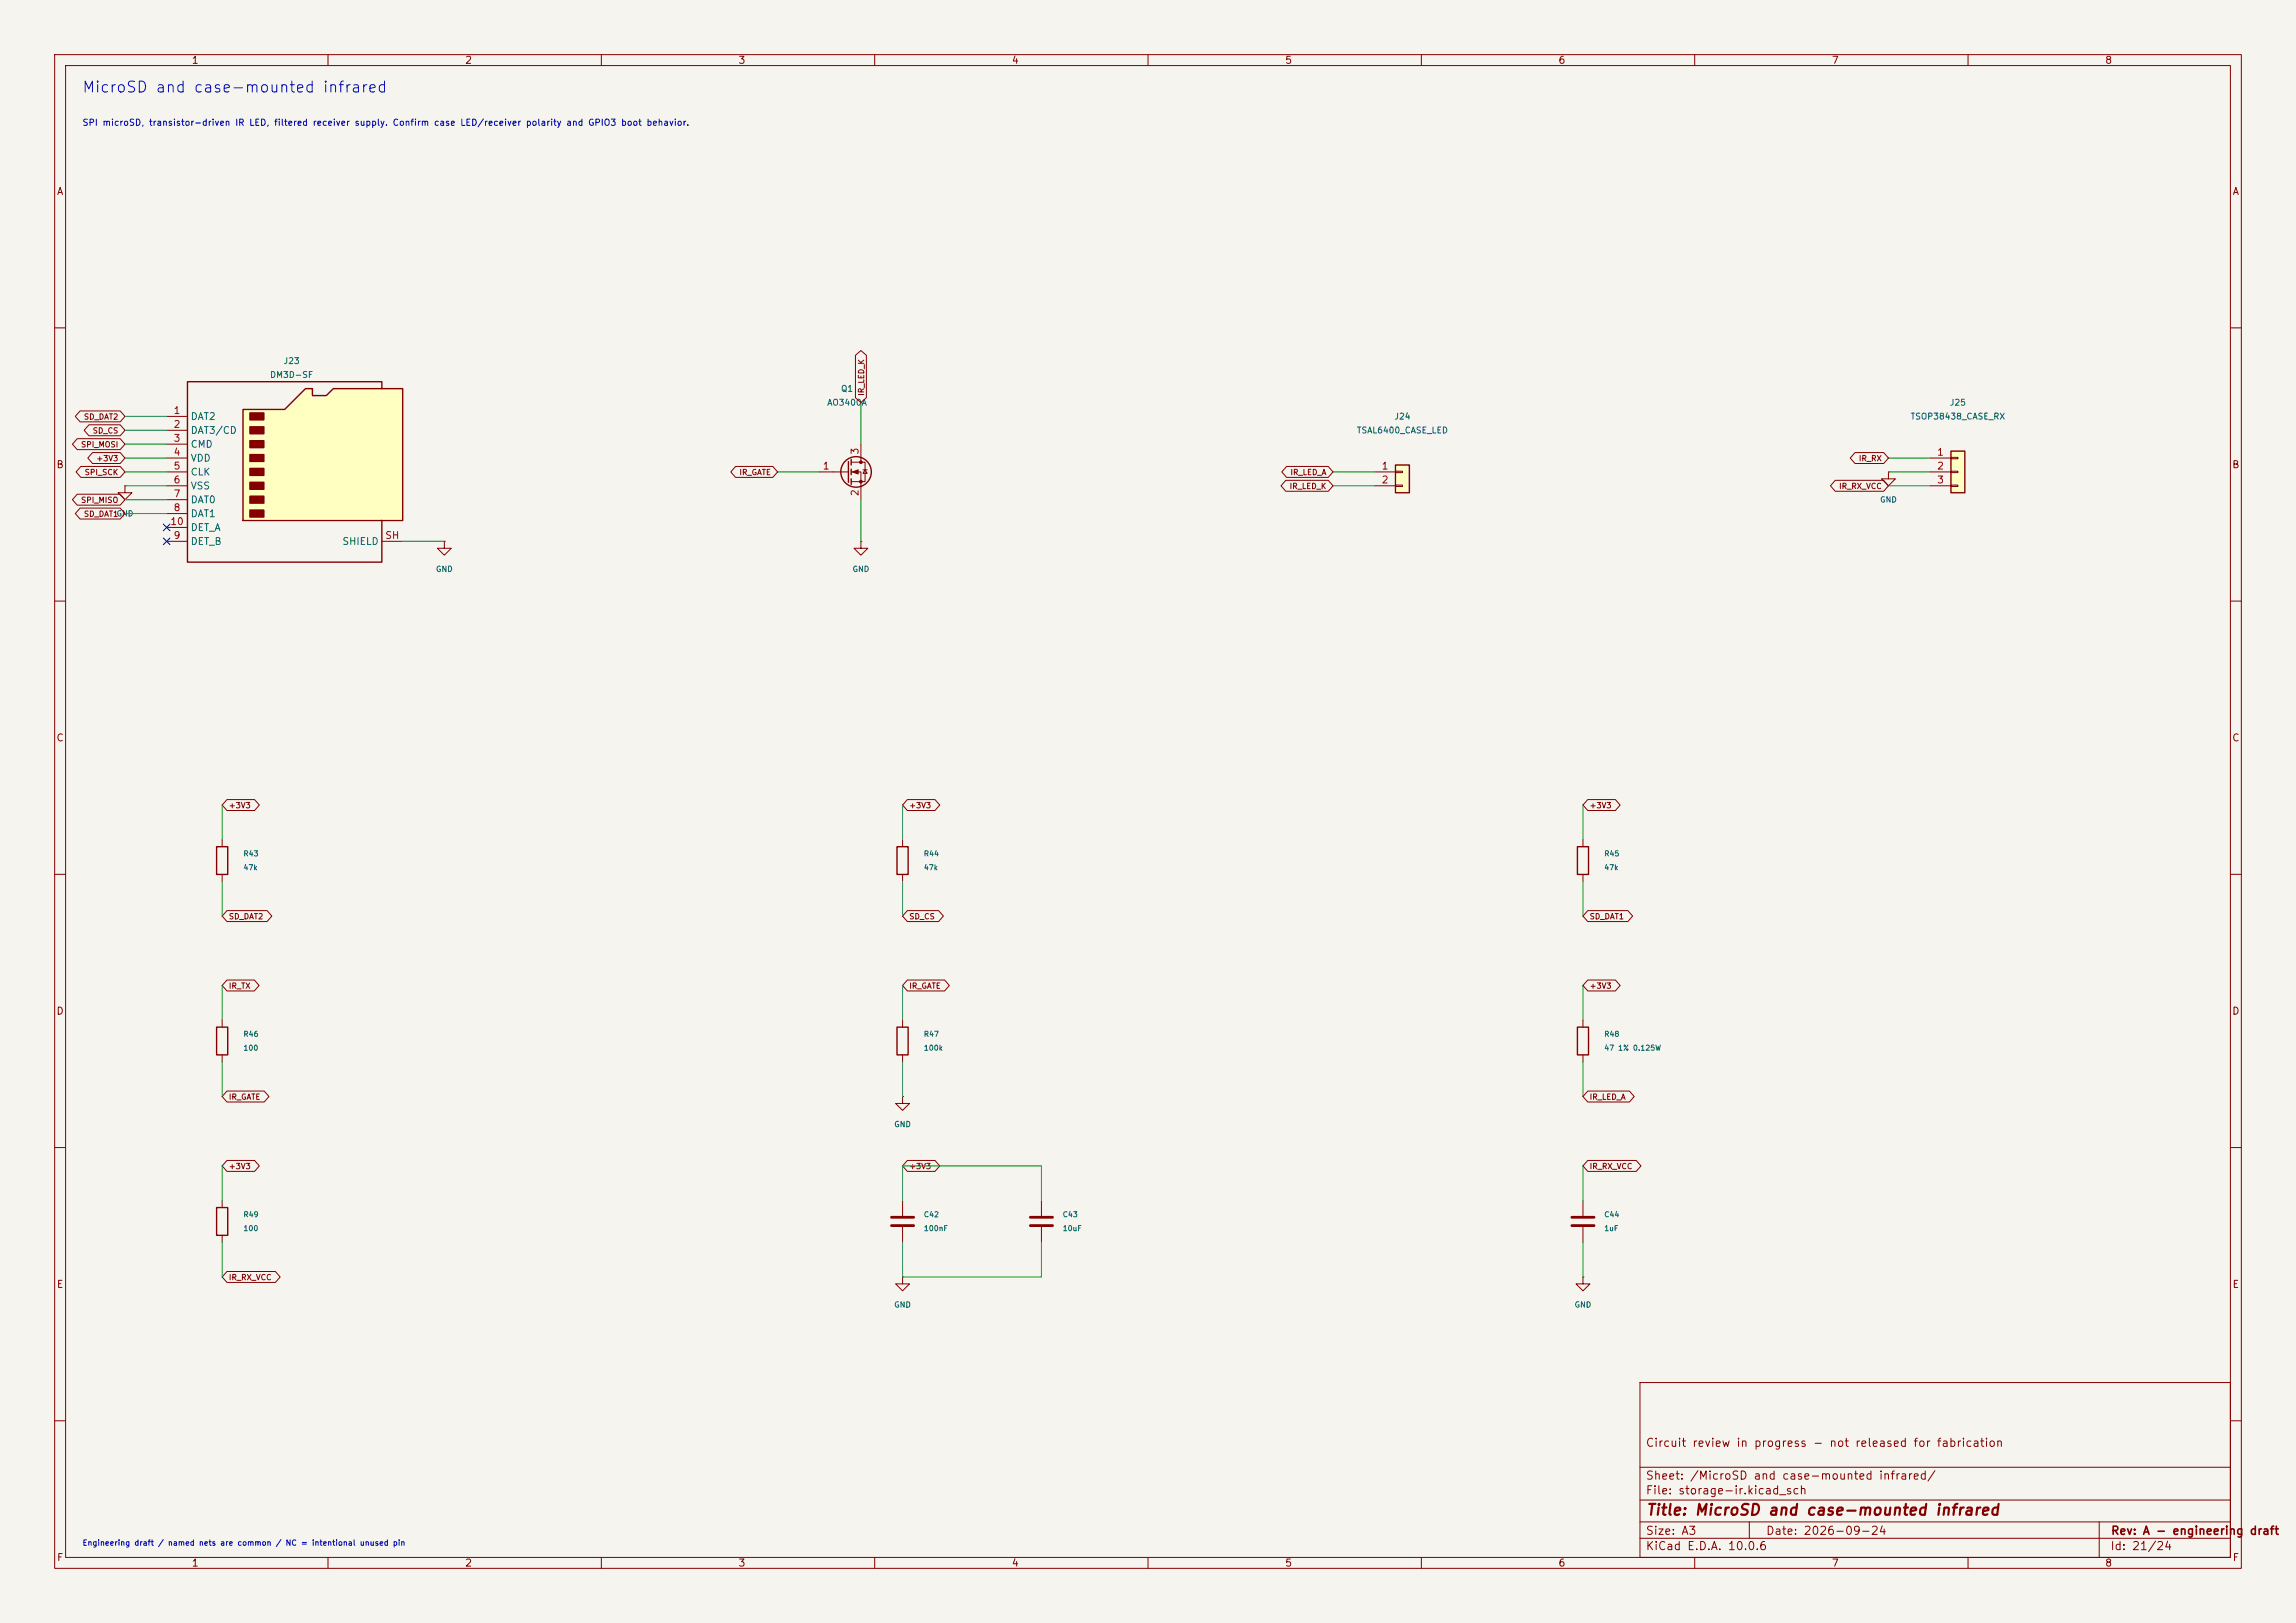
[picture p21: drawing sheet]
<svg xmlns="http://www.w3.org/2000/svg" width="420mm" height="297mm" viewBox="0 0 420 297" stroke-linecap="round" stroke-linejoin="round" font-family="sans-serif">
<defs><g id="words">
<text font-size="2" fill="#0000c2" x="14.9" y="17.4">MicroSD and case-mounted infrared</text>
<text font-size="2" fill="#840000" x="301" y="277.8">Title: MicroSD and case-mounted infrared</text>
<g font-size="1.5" fill="#840000">
<text x="300.9" y="265.1">Circuit review in progress - not released for fabrication</text>
<text x="300.9" y="273.8">File: storage-ir.kicad_sch</text>
<text x="300.9" y="271.1">Sheet: /MicroSD and case-mounted infrared/</text>
<text x="300.9" y="281.2">Size: A3</text>
<text x="322.9" y="281.2">Date: 2026-09-24</text>
<text x="386" y="281.2">Rev: A - engineering draft</text>
<text x="300.9" y="284">KiCad E.D.A. 10.0.6</text>
<text x="385.9" y="284">Id: 21/24</text>
</g>
<g font-size="1.3" fill="#840000">
<text x="35" y="12">1</text>
<text x="85" y="12">2</text>
<text x="135" y="12">3</text>
<text x="185" y="12">4</text>
<text x="235" y="12">5</text>
<text x="285" y="12">6</text>
<text x="335" y="12">7</text>
<text x="385" y="12">8</text>
<text x="10.3" y="36">A</text>
<text x="408.3" y="36">A</text>
<text x="10.2" y="86">B</text>
<text x="408.2" y="86">B</text>
<text x="10.2" y="136">C</text>
<text x="408.2" y="136">C</text>
<text x="10.2" y="186">D</text>
<text x="408.2" y="186">D</text>
<text x="10.3" y="236">E</text>
<text x="408.3" y="236">E</text>
<text x="10.3" y="286">F</text>
<text x="35" y="287">1</text>
<text x="85" y="287">2</text>
<text x="135" y="287">3</text>
<text x="185" y="287">4</text>
<text x="235" y="287">5</text>
<text x="285" y="287">6</text>
<text x="335" y="287">7</text>
<text x="385" y="287">8</text>
<text x="408.3" y="286">F</text>
</g>
<g font-size="1.3" fill="#a90000">
<text x="31.7" y="76.1">1</text>
<text x="31.7" y="78.6">2</text>
<text x="31.7" y="81.1">3</text>
<text x="31.7" y="83.7">4</text>
<text x="157.3" y="83.3" transform="rotate(-90 157.3 83.3)">3</text>
<text x="354.2" y="83.7">1</text>
<text x="31.7" y="86.2">5</text>
<text x="31.7" y="88.8">6</text>
<text x="150.4" y="86.2">1</text>
<text x="252.6" y="86.2">1</text>
<text x="252.6" y="88.8">2</text>
<text x="354.2" y="86.2">2</text>
<text x="354.2" y="88.8">3</text>
<text x="31.7" y="91.3">7</text>
<text x="31.7" y="93.8">8</text>
<text x="157.3" y="90.9" transform="rotate(-90 157.3 90.9)">2</text>
<text x="31" y="96.4">10</text>
<text x="31.7" y="98.9">9</text>
<text x="70.4" y="98.9">SH</text>
</g>
<g font-size="1.3" fill="#006464">
<text x="34.8" y="77.2">DAT2</text>
<text x="34.8" y="79.7">DAT3/CD</text>
<text x="34.8" y="82.2">CMD</text>
<text x="34.8" y="84.8">VDD</text>
<text x="34.8" y="87.3">CLK</text>
<text x="34.8" y="89.9">VSS</text>
<text x="34.8" y="92.4">DAT0</text>
<text x="34.8" y="94.9">DAT1</text>
<text x="34.8" y="100">DET_B</text>
<text x="34.8" y="97.5">DET_A</text>
<text x="62.5" y="100">SHIELD</text>
</g>
<text font-size="1.2" fill="#0000c2" x="15" y="23.3">SPI microSD, transistor-driven IR LED, filtered receiver supply. Confirm case LED/receiver polarity and GPIO3 boot behavior.</text>
<g font-size="1.1" fill="#006464">
<text x="49.3" y="69.4">DM3D-SF</text>
<text x="51.8" y="66.9">J23</text>
<text x="153.7" y="72">Q1</text>
<text x="151.2" y="74.5">AO3400A</text>
<text x="255" y="77">J24</text>
<text x="349.4" y="77">TSOP38438_CASE_RX</text>
<text x="356.6" y="74.5">J25</text>
<text x="248.1" y="79.6">TSAL6400_CASE_LED</text>
</g>
<g font-size="1" fill="#840000">
<text x="15.2" y="77">SD_DAT2</text>
<text x="158.3" y="72.5" transform="rotate(-90 158.3 72.5)">IR_LED_K</text>
<text x="14.7" y="82.1">SPI_MOSI</text>
<text x="16.9" y="79.6">SD_CS</text>
<text x="15.4" y="87.2">SPI_SCK</text>
<text x="17.5" y="84.6">+3V3</text>
<text x="135.2" y="87.2">IR_GATE</text>
<text x="235.8" y="89.7">IR_LED_K</text>
<text x="235.9" y="87.2">IR_LED_A</text>
<text x="336.3" y="89.7">IR_RX_VCC</text>
<text x="339.9" y="84.6">IR_RX</text>
<text x="14.7" y="92.3">SPI_MISO</text>
<text x="15.2" y="94.8">SD_DAT1</text>
<text x="41.8" y="148.1">+3V3</text>
<text x="166.2" y="148.1">+3V3</text>
<text x="290.7" y="148.1">+3V3</text>
<text x="41.8" y="168.5">SD_DAT2</text>
<text x="166.2" y="168.5">SD_CS</text>
<text x="290.7" y="168.5">SD_DAT1</text>
<text x="41.8" y="181.2">IR_TX</text>
<text x="166.2" y="181.2">IR_GATE</text>
<text x="290.7" y="181.2">+3V3</text>
<text x="41.8" y="201.5">IR_GATE</text>
<text x="290.7" y="201.5">IR_LED_A</text>
<text x="41.8" y="214.2">+3V3</text>
<text x="166.2" y="214.2">+3V3</text>
<text x="290.7" y="214.2">IR_RX_VCC</text>
<text x="41.8" y="234.5">IR_RX_VCC</text>
</g>
<g font-size="1" fill="#006464">
<text x="21.2" y="94.7">GND</text>
<text x="343.8" y="92.2">GND</text>
<text x="79.7" y="104.9">GND</text>
<text x="155.9" y="104.9">GND</text>
<text x="44.4" y="156.9">R43</text>
<text x="44.4" y="159.5">47k</text>
<text x="168.9" y="156.9">R44</text>
<text x="168.9" y="159.5">47k</text>
<text x="293.4" y="156.9">R45</text>
<text x="293.4" y="159.5">47k</text>
<text x="44.4" y="189.9">R46</text>
<text x="168.9" y="189.9">R47</text>
<text x="293.4" y="189.9">R48</text>
<text x="44.4" y="192.5">100</text>
<text x="168.9" y="192.5">100k</text>
<text x="293.4" y="192.5">47 1% 0.125W</text>
<text x="163.5" y="206.5">GND</text>
<text x="44.4" y="223">R49</text>
<text x="44.4" y="225.5">100</text>
<text x="168.9" y="223">C42</text>
<text x="168.9" y="225.5">100nF</text>
<text x="194.3" y="223">C43</text>
<text x="194.3" y="225.5">10uF</text>
<text x="293.4" y="223">C44</text>
<text x="293.4" y="225.5">1uF</text>
<text x="163.5" y="239.5">GND</text>
<text x="287.9" y="239.5">GND</text>
</g>
<text font-size="1" fill="#0000c2" x="15" y="283.1">Engineering draft / named nets are common / NC = intentional unused pin</text>
</g></defs>
<path d="M0 0h420v297h-420z" fill="#f5f4ef" stroke="#f5f4ef" stroke-width=".18"/>
<g fill="none" stroke="#840000" stroke-width=".18">
<path d="M10 10h400v277h-400zM12 12h396v273h-396zM60 10v2M110 10v2M160 10v2M210 10v2M260 10v2M310 10v2M360 10v2M10 60h2M408 60h2M81.3 99.1v1.2h1.2l-1.2 1.3-1.3-1.3h1.3"/>
<path d="M81.3 99.1h.1M149.9 86.4h5.3M155.7 84.6h2.5v3.5h-2.5M155.7 86.4h1.8v5M157.5 99.1v1.2h1.2l-1.2 1.3-1.3-1.3h1.3M157.5 99.1h.1M157.5 81.3v3.3M157.9 86h.7M158.2 86l.4 .6h-.7zM10 110h2M408 110h2M10 160h2"/>
<path d="M165.1 153.7v1.2M289.6 153.7v1.2M408 160h2M165.1 160v1.3M289.6 160v1.3M165.1 186.7v1.3M165.1 193v1.3M289.6 186.7v1.3M289.6 193v1.3M10 210h2M165.1 200.7v1.2h1.3l-1.3 1.3-1.3-1.3h1.3M165.1 200.7h.1"/>
<path d="M165.1 219.7v2.8M190.5 219.7v2.8M289.6 219.7v2.8M408 210h2M165.1 233.7v1.2h1.3l-1.3 1.3-1.3-1.3h1.3M165.1 233.7h.1M165.1 224.5v2.8M190.5 224.5v2.8M289.6 233.7v1.2h1.2l-1.2 1.3-1.3-1.3h1.3M289.6 233.7h.1M289.6 224.5v2.8M300 253h108v32h-108z"/>
<path d="M10 260h2M300 278.5h108M300 274.5h108M300 268.5h108M320 278.5v3M384 278.5v6.5M408 260h2M60 285v2M110 285v2M160 285v2M210 285v2M260 285v2"/>
<path d="M300 281.5h108M310 285v2M360 285v2"/>
</g>
<g fill="none" stroke="#840000" stroke-width=".25">
<path d="M155.2 84.5v3.8M155.7 84.1v1M155.7 85.9v1M155.7 87.6v1M164.1 154.9h2v5.1h-2zM288.5 154.9h2.1v5.1h-2.1zM164.1 188h2v5h-2zM288.5 188h2.1v5h-2.1z"/>
<circle cx="156.6" cy="86.4" r="2.79"/>
</g>
<path d="M163.1 222.8h4M163.1 224.3h4M188.5 222.8h4M188.5 224.3h4M287.5 222.8h4.1M287.5 224.3h4.1" fill="none" stroke="#840000" stroke-width=".51"/>
<g fill="#840000" stroke="#840000" stroke-width=".18">
<path d="M156 86.4l1-.4v.7z"/>
<circle cx="157.5" cy="84.6" r=".25"/>
<circle cx="157.5" cy="88.1" r=".25"/>
</g>
<path d="M44.4 74.9h7.7l3.8-3.8h1.2v1.3h2.6l1.3-1.3h12.7v24.2h-29.3z" fill="#ffffc2"/>
<path d="M44.4 74.9h7.7l3.8-3.8h1.2v1.3h2.6l1.3-1.3h12.7v24.2h-29.3zM69.8 71.1v-1.2h-35.5v33h35.5v-7.6M39.6 154.9h2.1v5.1h-2.1zM39.6 188h2.1v5h-2.1zM39.6 221h2.1v5.1h-2.1z" fill="none" stroke="#840000" stroke-width=".25"/>
<g fill="#840000" stroke="#840000" stroke-width=".25">
<path d="M45.7 75.6h2.6v1.2h-2.6z"/>
<path d="M45.7 78.1h2.6v1.3h-2.6z"/>
<path d="M45.7 80.6h2.6v1.3h-2.6z"/>
<path d="M45.7 83.2h2.6v1.3h-2.6z"/>
<path d="M45.7 85.7h2.6v1.3h-2.6z"/>
<path d="M45.7 88.3h2.6v1.2h-2.6z"/>
<path d="M45.7 90.8h2.6v1.3h-2.6z"/>
<path d="M45.7 93.3h2.6v1.3h-2.6z"/>
</g>
<g fill="none" stroke="#840000" stroke-width=".18">
<path d="M30.5 76.2h3.8M30.5 78.7h3.8M22.9 88.9v1.3h1.2l-1.2 1.2-1.3-1.2h1.3M22.9 88.9h.1M30.5 81.3h3.8M30.5 83.8h3.8M30.5 86.4h3.8M30.5 88.9h3.8M30.5 91.4h3.8M30.5 94h3.8M30.5 99.1h3.8M30.5 96.5h3.8"/>
<path d="M69.8 99.1h3.9M345.4 86.4v1.2h1.3l-1.3 1.3-1.2-1.3h1.2M345.4 86.4h.1M40.6 153.7v1.2M40.6 160v1.3M40.6 186.7v1.3M40.6 193v1.3M40.6 219.7v1.3M40.6 226.1v1.2"/>
</g>
<path d="M356.9 82.6h2.5v7.6h-2.5z" fill="#ffffc2"/>
<path d="M356.9 82.6h2.5v7.6h-2.5z" fill="none" stroke="#840000" stroke-width=".25"/>
<path d="M353.1 83.8h3.8M353.1 86.4h3.8M353.1 88.9h3.8M356.9 83.7h1.2v.2h-1.2zM356.9 86.2h1.2v.3h-1.2zM356.9 88.8h1.2v.2h-1.2z" fill="none" stroke="#840000" stroke-width=".18"/>
<path d="M255.3 85.1h2.5v5.1h-2.5z" fill="#ffffc2"/>
<path d="M255.3 85.1h2.5v5.1h-2.5z" fill="none" stroke="#840000" stroke-width=".25"/>
<g fill="none" stroke="#840000" stroke-width=".18">
<path d="M14.6 75.2h7.4l.9 1-.9 1h-7.4l-.8-1zM16.3 77.7h5.7l.9 1-.9 1h-5.7l-.9-1zM156.5 65l1-.9 1 .9v7.8l-1 .9-1-.9zM14.1 90.4h7.9l.9 1-.9 1h-7.9l-.8-1zM14.1 80.3h7.9l.9 1-.9 1h-7.9l-.8-1zM14.6 93h7.4l.9 1-.9 1h-7.4l-.8-1zM14.8 85.4h7.2l.9 1-.9 1h-7.2l-.9-1zM16.9 82.8h5.1l.9 1-.9 1h-5.1l-.8-1zM134.6 85.4h6.8l.8 1-.8 1h-6.8l-.9-1zM235.2 87.9h7.8l.8 1-.8 1h-7.8l-.9-1zM235.3 85.4h7.7l.8 1-.8 1h-7.7l-.8-1zM251.5 86.4h3.8"/>
<path d="M251.5 88.9h3.8M255.3 86.2h1.2v.3h-1.2zM255.3 88.8h1.2v.2h-1.2zM335.7 87.9h8.9l.8 1-.8 1h-8.9l-.9-1zM339.3 82.8h5.3l.8 1-.8 1h-5.3l-.9-1zM41.5 146.3h5.1l.8 1-.8 1h-5.1l-.9-1zM166 146.3h5l.9 1-.9 1h-5l-.9-1zM290.4 146.3h5.1l.9 1-.9 1h-5.1l-.8-1zM41.5 166.6h7.4l.8 1-.8 1h-7.4l-.9-1zM41.5 179.3h5l.9 1-.9 1h-5l-.9-1zM166 179.3h6.8l.9 1-.9 1h-6.8l-.9-1zM166 166.6h5.7l.9 1-.9 1h-5.7l-.9-1z"/>
<path d="M290.4 166.6h7.4l.8 1-.8 1h-7.4l-.8-1zM290.4 179.3h5.1l.9 1-.9 1h-5.1l-.8-1zM41.5 199.7h6.8l.9 1-.9 1h-6.8l-.9-1zM290.4 199.7h7.7l.8 1-.8 1h-7.7l-.8-1zM41.5 212.4h5.1l.8 1-.8 1h-5.1l-.9-1zM166 212.4h5l.9 1-.9 1h-5l-.9-1zM290.4 212.4h8.9l.9 1-.9 1h-8.9l-.8-1zM41.5 232.7h8.9l.8 1-.8 1h-8.9l-.9-1z"/>
</g>
<g fill="none" stroke="#009600" stroke-width=".18">
<path d="M22.9 78.7h7.6M22.9 76.2h7.6M157.5 73.7v7.6M22.9 81.3h7.6M22.9 91.4h7.6M22.9 94h7.6M22.9 88.9h7.6M22.9 86.4h7.6M22.9 83.8h7.6M73.7 99.1h7.6M142.2 86.4h7.7M157.5 91.4v7.7"/>
<path d="M243.8 88.9h7.7M243.8 86.4h7.7M345.4 88.9h7.7M345.4 86.4h7.7M345.4 83.8h7.7M40.6 147.3v6.4M165.1 147.3v6.4M289.6 147.3v6.4M40.6 161.3v6.3M165.1 161.3v6.3M289.6 161.3v6.3M40.6 180.3v6.4"/>
<path d="M40.6 194.3v6.4M165.1 180.3v6.4M165.1 194.3v6.4M289.6 180.3v6.4M289.6 194.3v6.4M40.6 213.4v6.3M165.1 219.7v-6.3h25.4v6.3M289.6 213.4v6.3M40.6 227.3v6.4M165.1 227.3v6.4h25.4v-6.4M289.6 227.3v6.4"/>
</g>
<path d="M29.9 95.9l1.2 1.2M29.9 98.5l1.2 1.2M31.1 95.9l-1.2 1.2M31.1 98.5l-1.2 1.2" fill="none" stroke="#000084" stroke-width=".18"/>
<use href="#words"/>
</svg>
